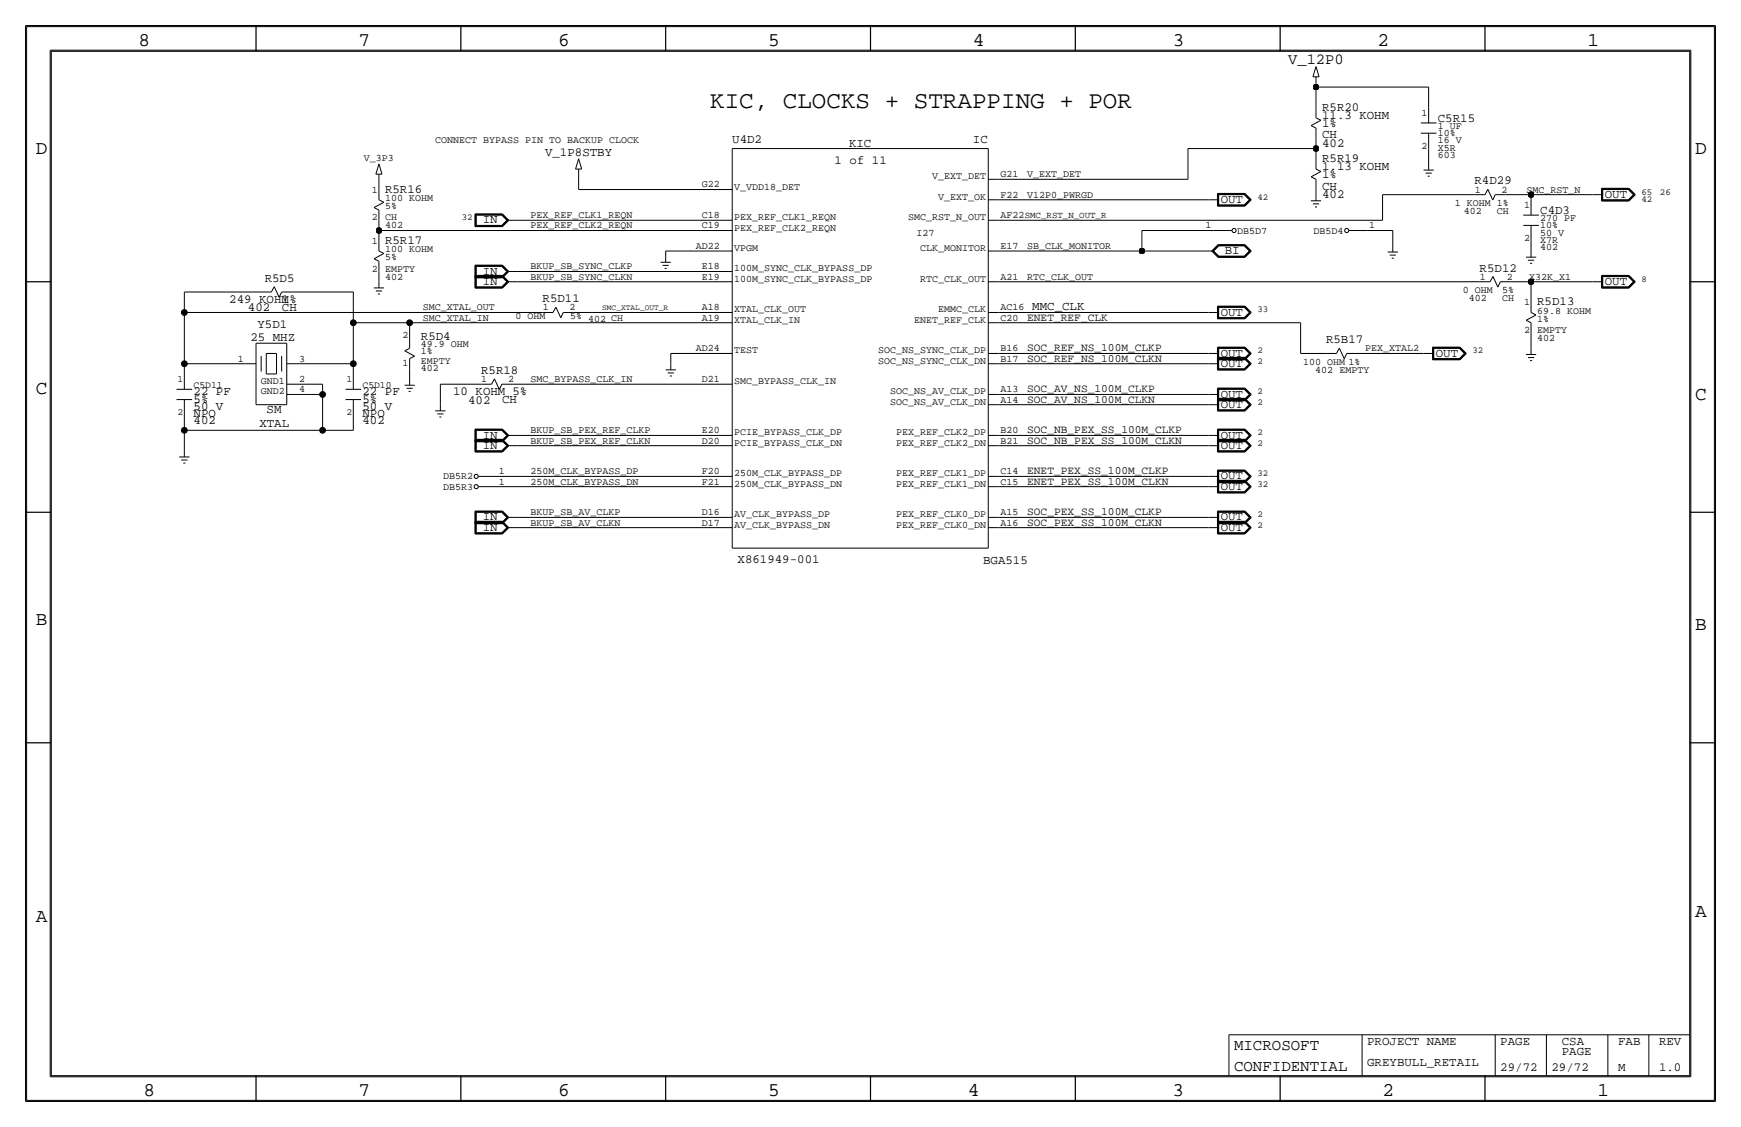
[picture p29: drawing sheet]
<svg xmlns="http://www.w3.org/2000/svg" width="432mm" height="279mm" viewBox="0 0 432 279" stroke-linecap="round" stroke-linejoin="round" font-family="sans-serif">
<defs><g id="words">
<text font-size="6" x="176.1" y="26.7">KIC, CLOCKS + STRAPPING + POR</text>
<g font-size="4.8">
<text x="34.3" y="11.4">8</text>
<text x="88.9" y="11.4">7</text>
<text x="138.5" y="11.4">6</text>
<text x="190.5" y="11.4">5</text>
<text x="241.3" y="11.4">4</text>
<text x="290.8" y="11.4">3</text>
<text x="341.6" y="11.4">2</text>
<text x="393.7" y="11.4">1</text>
<text x="8.9" y="38.1">D</text>
<text x="420.4" y="38.1">D</text>
<text x="8.9" y="97.8">C</text>
<text x="420.4" y="99.1">C</text>
<text x="8.9" y="154.9">B</text>
<text x="420.4" y="156.2">B</text>
<text x="420.4" y="227.3">A</text>
<text x="8.9" y="228.6">A</text>
<text x="35.6" y="271.8">8</text>
<text x="88.9" y="271.8">7</text>
<text x="138.4" y="271.8">6</text>
<text x="190.5" y="271.8">5</text>
<text x="240" y="271.8">4</text>
<text x="290.8" y="271.8">3</text>
<text x="342.9" y="271.8">2</text>
<text x="396.2" y="271.8">1</text>
</g>
<g font-size="3.9">
<text x="306.1" y="260.4">MICROSOFT</text>
<text x="306.1" y="265.4">CONFIDENTIAL</text>
</g>
<text font-size="3.8" x="319.5" y="15.8">V_12P0</text>
<g font-size="3.1">
<text x="327.9" y="29.5">11.3 KOHM</text>
<text x="327.9" y="27.4">R5R20</text>
<text x="181.6" y="35.4">U4D2</text>
<text x="241.3" y="35.6">IC</text>
<text x="327.9" y="34.3">CH</text>
<text x="327.9" y="31.5">1%</text>
<text x="356.6" y="30.2">C5R15</text>
<text x="135.2" y="38.7">V_1P8STBY</text>
<text x="207" y="40.6">1 of 11</text>
<text x="210.6" y="36.4">KIC</text>
<text x="327.9" y="36.3">402</text>
<text x="327.9" y="40.1">R5R19</text>
<text x="95.5" y="47.8">R5R16</text>
<text x="327.9" y="42.2">1.13 KOHM</text>
<text x="327.9" y="47">CH</text>
<text x="327.9" y="44.2">1%</text>
<text x="365.7" y="45.7">R4D29</text>
<text x="302.8" y="50.3">OUT</text>
<text x="327.9" y="49">402</text>
<text x="382" y="53.1">C4D3</text>
<text x="398" y="49">OUT</text>
<text x="119.7" y="55.4">IN</text>
<text x="95.5" y="60.5">R5R17</text>
<text x="303.8" y="63">BI</text>
<text x="65.6" y="69.8">R5D5</text>
<text x="119.7" y="70.6">IN</text>
<text x="119.7" y="68.1">IN</text>
<text x="367" y="67.3">R5D12</text>
<text x="398" y="70.6">OUT</text>
<text x="56.9" y="75.2">249 KOHM</text>
<text x="61.5" y="77.2">402</text>
<text x="69.9" y="75.2">1%</text>
<text x="69.9" y="77.1">CH</text>
<text x="134.6" y="74.9">R5D11</text>
<text x="256" y="77">MMC_CLK</text>
<text x="381.3" y="75.7">R5D13</text>
<text x="63.9" y="81.3">Y5D1</text>
<text x="302.8" y="78.2">OUT</text>
<text x="62.1" y="84.5">25 MHZ</text>
<text x="104.4" y="84.3">R5D4</text>
<text x="302.8" y="88.4">OUT</text>
<text x="328.9" y="85.1">R5B17</text>
<text x="356.1" y="88.4">OUT</text>
<text x="119.3" y="92.7">R5R18</text>
<text x="302.8" y="90.9">OUT</text>
<text x="48" y="101.6">50 V</text>
<text x="48" y="99.8">5%</text>
<text x="48" y="98">22 PF</text>
<text x="89.9" y="99.8">5%</text>
<text x="89.9" y="101.6">50 V</text>
<text x="89.9" y="98">22 PF</text>
<text x="112.4" y="98">10 KOHM 5%</text>
<text x="116.1" y="100.1">402</text>
<text x="124.5" y="100">CH</text>
<text x="302.8" y="101.1">OUT</text>
<text x="302.8" y="98.6">OUT</text>
<text x="48" y="105.2">402</text>
<text x="48" y="103.4">NPO</text>
<text x="64.3" y="105.9">XTAL</text>
<text x="66.1" y="102.5">SM</text>
<text x="89.9" y="103.4">NPO</text>
<text x="89.9" y="105.2">402</text>
<text x="119.7" y="111.3">IN</text>
<text x="119.7" y="108.7">IN</text>
<text x="302.8" y="111.3">OUT</text>
<text x="302.8" y="108.7">OUT</text>
<text x="302.8" y="118.9">OUT</text>
<text x="302.8" y="121.4">OUT</text>
<text x="119.7" y="129">IN</text>
<text x="119.7" y="131.6">IN</text>
<text x="302.8" y="129">OUT</text>
<text x="302.8" y="131.6">OUT</text>
<text x="182.9" y="139.6">X861949-001</text>
<text x="243.8" y="139.7">BGA515</text>
<text x="339.1" y="259.1">PROJECT NAME</text>
<text x="372.1" y="259.1">PAGE</text>
<text x="387.4" y="259.1">CSA</text>
<text x="387.4" y="261.6">PAGE</text>
<text x="401.3" y="259.1">FAB</text>
<text x="411.5" y="259.1">REV</text>
<text x="339.1" y="264.2">GREYBULL_RETAIL</text>
<text x="372.1" y="265.4">29/72</text>
<text x="384.8" y="265.4">29/72</text>
<text x="401.3" y="265.4">M</text>
<text x="411.5" y="265.4">1.0</text>
</g>
<g font-size="2.8">
<text x="254.8" y="79.5">ENET_REF_CLK</text>
<text x="254.8" y="87.1">SOC_REF_NS_100M_CLKP</text>
<text x="254.8" y="89.7">SOC_REF_NS_100M_CLKN</text>
<text x="254.8" y="97.3">SOC_AV_NS_100M_CLKP</text>
<text x="254.8" y="99.8">SOC_AV_NS_100M_CLKN</text>
<text x="254.8" y="107.4">SOC_NB_PEX_SS_100M_CLKP</text>
<text x="254.8" y="110">SOC_NB_PEX_SS_100M_CLKN</text>
<text x="254.8" y="117.6">ENET_PEX_SS_100M_CLKP</text>
<text x="254.8" y="120.1">ENET_PEX_SS_100M_CLKN</text>
<text x="254.8" y="127.8">SOC_PEX_SS_100M_CLKP</text>
<text x="254.8" y="130.3">SOC_PEX_SS_100M_CLKN</text>
</g>
<g font-size="2.5">
<text x="352.6" y="28.7">1</text>
<text x="107.9" y="35.6">CONNECT BYPASS PIN TO BACKUP CLOCK</text>
<text x="356.6" y="33.8">10%</text>
<text x="356.6" y="35.6">16 V</text>
<text x="356.6" y="32">1 UF</text>
<text x="90.3" y="40">V_3P3</text>
<text x="352.6" y="36.8">2</text>
<text x="356.6" y="39.1">603</text>
<text x="356.6" y="37.3">X5R</text>
<text x="92.2" y="47.8">1</text>
<text x="174.1" y="46.5">G22</text>
<text x="182.1" y="47">V_VDD18_DET</text>
<text x="231.2" y="44.4">V_EXT_DET</text>
<text x="248.2" y="43.9">G21</text>
<text x="254.8" y="43.9">V_EXT_DET</text>
<text x="365.8" y="47.7">1</text>
<text x="372.4" y="47.7">2</text>
<text x="378.6" y="47.8">SMC_RST_N</text>
<text x="95.5" y="51.8">5%</text>
<text x="95.5" y="49.8">100 KOHM</text>
<text x="232.7" y="49.5">V_EXT_OK</text>
<text x="248.2" y="49">F22</text>
<text x="254.8" y="49">V12P0_PWRGD</text>
<text x="360.8" y="51.1">1 KOHM 1%</text>
<text x="363" y="53.1">402</text>
<text x="371.3" y="53">CH</text>
<text x="378" y="51.6">1</text>
<text x="92.2" y="54.6">2</text>
<text x="95.5" y="56.6">402</text>
<text x="95.5" y="54.6">CH</text>
<text x="131.6" y="56.6">PEX_REF_CLK2_REQN</text>
<text x="131.6" y="54.1">PEX_REF_CLK1_REQN</text>
<text x="174.1" y="56.6">C19</text>
<text x="174.1" y="54.1">C18</text>
<text x="182.1" y="54.6">PEX_REF_CLK1_REQN</text>
<text x="182.1" y="57.1">PEX_REF_CLK2_REQN</text>
<text x="225.2" y="54.6">SMC_RST_N_OUT</text>
<text x="227.3" y="58.4">I27</text>
<text x="248.2" y="54.1">AF22SMC_RST_N_OUT_R</text>
<text x="299" y="56.6">1</text>
<text x="306.8" y="57.9">DB5D7</text>
<text x="325.8" y="57.9">DB5D4</text>
<text x="339.6" y="56.6">1</text>
<text x="378" y="59.7">2</text>
<text x="382" y="56.6">10%</text>
<text x="382" y="58.4">50 V</text>
<text x="382" y="54.9">270 PF</text>
<text x="92.2" y="60.5">1</text>
<text x="95.5" y="64.5">5%</text>
<text x="95.5" y="62.5">100 KOHM</text>
<text x="172.6" y="61.7">AD22</text>
<text x="182.1" y="62.2">VPGM</text>
<text x="228.2" y="62.2">CLK_MONITOR</text>
<text x="248.2" y="61.7">E17</text>
<text x="254.8" y="61.7">SB_CLK_MONITOR</text>
<text x="382" y="62">402</text>
<text x="382" y="60.2">X7R</text>
<text x="92.2" y="67.3">2</text>
<text x="95.5" y="69.3">402</text>
<text x="95.5" y="67.3">EMPTY</text>
<text x="131.6" y="69.3">BKUP_SB_SYNC_CLKN</text>
<text x="131.6" y="66.8">BKUP_SB_SYNC_CLKP</text>
<text x="174.1" y="66.8">E18</text>
<text x="174.1" y="69.3">E19</text>
<text x="182.1" y="69.8">100M_SYNC_CLK_BYPASS_DP</text>
<text x="182.1" y="67.3">100M_SYNC_CLK_BYPASS_DP</text>
<text x="228.2" y="69.8">RTC_CLK_OUT</text>
<text x="248.2" y="69.3">A21</text>
<text x="254.8" y="69.3">RTC_CLK_OUT</text>
<text x="367" y="69.3">1</text>
<text x="373.7" y="69.3">2</text>
<text x="379.2" y="69.3">X32K_X1</text>
<text x="104.9" y="77">SMC_XTAL_OUT</text>
<text x="134.6" y="77">1</text>
<text x="141.3" y="77">2</text>
<text x="174.1" y="77">A18</text>
<text x="182.1" y="77.5">XTAL_CLK_OUT</text>
<text x="232.7" y="77.5">EMMC_CLK</text>
<text x="248.2" y="77">AC16</text>
<text x="362.8" y="72.6">0 OHM</text>
<text x="364.3" y="74.7">402</text>
<text x="372.6" y="74.6">CH</text>
<text x="372.6" y="72.6">5%</text>
<text x="378" y="75.7">1</text>
<text x="381.3" y="77.7">69.8 KOHM</text>
<text x="99.9" y="83.8">2</text>
<text x="104.9" y="79.5">SMC_XTAL_IN</text>
<text x="127.9" y="79">0 OHM</text>
<text x="141.4" y="79">5%</text>
<text x="145.8" y="79.8">402 CH</text>
<text x="174.1" y="79.5">A19</text>
<text x="182.1" y="80">XTAL_CLK_IN</text>
<text x="226.7" y="80">ENET_REF_CLK</text>
<text x="248.2" y="79.5">C20</text>
<text x="378" y="82.5">2</text>
<text x="381.3" y="79.8">1%</text>
<text x="381.3" y="82.5">EMPTY</text>
<text x="59" y="89.7">1</text>
<text x="74.2" y="89.7">3</text>
<text x="104.4" y="86.1">49.9 OHM</text>
<text x="104.4" y="87.9">1%</text>
<text x="172.6" y="87.1">AD24</text>
<text x="182.1" y="87.6">TEST</text>
<text x="217.8" y="87.6">SOC_NS_SYNC_CLK_DP</text>
<text x="248.2" y="87.1">B16</text>
<text x="248.2" y="89.7">B17</text>
<text x="338.6" y="87.1">PEX_XTAL2</text>
<text x="381.3" y="84.6">402</text>
<text x="64.7" y="95.2">GND1</text>
<text x="74.2" y="94.7">2</text>
<text x="99.9" y="90.7">1</text>
<text x="104.4" y="90.2">EMPTY</text>
<text x="104.4" y="91.9">402</text>
<text x="119.4" y="94.7">1</text>
<text x="126" y="94.7">2</text>
<text x="131.6" y="94.7">SMC_BYPASS_CLK_IN</text>
<text x="174.1" y="94.7">D21</text>
<text x="182.1" y="95.2">SMC_BYPASS_CLK_IN</text>
<text x="217.8" y="90.2">SOC_NS_SYNC_CLK_DN</text>
<text x="323.2" y="90.4">100 OHM 1%</text>
<text x="326.2" y="92.5">402 EMPTY</text>
<text x="64.7" y="97.8">GND2</text>
<text x="74.2" y="97.3">4</text>
<text x="220.8" y="97.8">SOC_NS_AV_CLK_DP</text>
<text x="220.8" y="100.3">SOC_NS_AV_CLK_DN</text>
<text x="248.2" y="97.3">A13</text>
<text x="248.2" y="99.8">A14</text>
<text x="131.6" y="107.4">BKUP_SB_PEX_REF_CLKP</text>
<text x="174.1" y="107.4">E20</text>
<text x="182.1" y="107.9">PCIE_BYPASS_CLK_DP</text>
<text x="222.3" y="107.9">PEX_REF_CLK2_DP</text>
<text x="248.2" y="107.4">B20</text>
<text x="131.6" y="110">BKUP_SB_PEX_REF_CLKN</text>
<text x="174.1" y="110">D20</text>
<text x="182.1" y="110.5">PCIE_BYPASS_CLK_DN</text>
<text x="222.3" y="110.5">PEX_REF_CLK2_DN</text>
<text x="248.2" y="110">B21</text>
<text x="109.9" y="118.9">DB5R2</text>
<text x="123.7" y="117.6">1</text>
<text x="131.6" y="117.6">250M_CLK_BYPASS_DP</text>
<text x="174.1" y="117.6">F20</text>
<text x="182.1" y="118.1">250M_CLK_BYPASS_DP</text>
<text x="222.3" y="118.1">PEX_REF_CLK1_DP</text>
<text x="248.2" y="117.6">C14</text>
<text x="109.9" y="121.4">DB5R3</text>
<text x="123.7" y="120.1">1</text>
<text x="131.6" y="120.1">250M_CLK_BYPASS_DN</text>
<text x="174.1" y="120.1">F21</text>
<text x="182.1" y="120.6">250M_CLK_BYPASS_DN</text>
<text x="222.3" y="120.6">PEX_REF_CLK1_DN</text>
<text x="248.2" y="120.1">C15</text>
<text x="131.6" y="130.3">BKUP_SB_AV_CLKN</text>
<text x="131.6" y="127.8">BKUP_SB_AV_CLKP</text>
<text x="174.1" y="127.8">D16</text>
<text x="174.1" y="130.3">D17</text>
<text x="182.1" y="130.8">AV_CLK_BYPASS_DN</text>
<text x="182.1" y="128.3">AV_CLK_BYPASS_DP</text>
<text x="222.3" y="130.8">PEX_REF_CLK0_DN</text>
<text x="222.3" y="128.3">PEX_REF_CLK0_DP</text>
<text x="248.2" y="127.8">A15</text>
<text x="248.2" y="130.3">A16</text>
</g>
<g font-size="2.4">
<text x="44" y="94.7">1</text>
<text x="85.9" y="94.7">1</text>
<text x="48" y="96.3">C5D11</text>
<text x="89.9" y="96.3">C5D10</text>
<text x="44" y="102.9">2</text>
<text x="85.9" y="102.9">2</text>
</g>
<g font-size="2.3">
<text x="311.9" y="49.5">42</text>
<text x="407.1" y="48.3">65</text>
<text x="407.1" y="50.1">42</text>
<text x="411.7" y="48.3">26</text>
<text x="114.5" y="54.6">32</text>
<text x="407.1" y="69.8">8</text>
<text x="311.9" y="77.5">33</text>
<text x="311.9" y="87.6">2</text>
<text x="365.2" y="87.6">32</text>
<text x="311.9" y="90.2">2</text>
<text x="311.9" y="97.8">2</text>
<text x="311.9" y="100.3">2</text>
<text x="311.9" y="107.9">2</text>
<text x="311.9" y="110.5">2</text>
<text x="311.9" y="118.1">32</text>
<text x="311.9" y="120.6">32</text>
<text x="311.9" y="128.3">2</text>
<text x="311.9" y="130.8">2</text>
</g>
<text font-size="2" x="149.4" y="77">SMC_XTAL_OUT_R</text>
</g></defs>
<!-- layer: Nets -->
<g fill="none" stroke="#000" stroke-width=".25">
<path d="M294.6 36.8h31.8zM294.6 36.8v7.6zM326.4 20.3v1.3zM326.4 21.6v5.1zM326.4 34.3v2.5zM326.4 36.8v2.6zM326.4 21.6h27.9zM354.3 36.8v3.8zM354.3 21.6v5.1zM94 44.5v2.5zM94 54.6v2.6zM94 57.2v2.5z"/>
<path d="M94 57.2h85.1zM128.3 54.6h50.8zM143.5 43.2v3.8zM143.5 47h35.6zM247.6 49.5h52.1zM247.6 54.6h95.3zM247.7 44.4h46.9zM283.2 57.2v5zM283.2 57.2h17.8zM326.4 47v1.3zM339.1 57.2h6.3zM342.9 48.3v6.3z"/>
<path d="M342.9 48.3h22.9zM345.4 57.1v3.9zM373.4 48.3h6.3zM379.7 59.7v2.5zM379.7 48.3v1.2zM379.7 48.3h15.3zM45.7 77.5h88.9zM45.7 72.4h19.1zM45.7 72.4v5.1zM45.7 77.5v12.7zM72.4 72.4h15.2zM87.6 72.4v7.6z"/>
<path d="M94 67.3v2.5zM128.3 67.3h50.8zM128.3 69.8h50.8zM142.2 77.5h36.9zM165.1 62.2v1.3zM165.1 62.2h14zM247.6 77.5h52.1zM247.6 69.8h119.4zM247.6 62.2h35.6zM283.2 62.2h15.2zM374.6 69.8h5.1zM379.7 69.9v5z"/>
<path d="M379.7 69.8h15.3zM45.7 90.2h15.3zM45.7 90.2v2.5zM73.7 97.8h6.3zM73.7 95.2h6.3zM73.7 90.2h13.9zM80 97.8v8.9zM80 95.3v2.5zM87.6 80v10.2zM87.6 90.2v2.5zM87.6 80h14zM101.6 91.4v2.6z"/>
<path d="M101.6 80v3.8zM101.6 80h77.5zM109.2 95.2v5.1zM109.2 95.2h10.2zM127 95.2h52.1zM166.4 87.6v2.6zM166.4 87.6h12.7zM247.6 80h75zM247.6 90.2h52.1zM247.6 97.8h52.1zM247.6 87.6h52.1zM322.6 80v7.6z"/>
<path d="M322.6 87.6h6.3zM336.5 87.6h16.6zM379.7 82.5v3.9zM45.7 106.7v5.1zM45.7 106.7h34.3zM45.7 102.9v3.8zM80 106.7h7.6zM87.6 102.9v3.8zM123.2 118.1h55.9zM128.3 107.9h50.8zM128.3 110.5h50.8zM247.6 110.5h52.1z"/>
<path d="M247.6 118.1h52.1zM247.6 100.3h52.1zM247.6 107.9h52.1zM123.2 120.7h55.9zM128.3 130.8h50.8zM128.3 128.3h50.8zM247.6 120.7h52.1zM247.6 128.3h52.1zM247.6 130.8h52.1z"/>
</g>
<g fill="#000" stroke="#000" stroke-width=".25">
<circle cx="326.4" cy="21.6" r=".72"/>
<circle cx="326.4" cy="36.8" r=".72"/>
<circle cx="94" cy="57.2" r=".72"/>
<circle cx="379.7" cy="48.3" r=".72"/>
<circle cx="45.7" cy="77.5" r=".72"/>
<circle cx="283.2" cy="62.2" r=".72"/>
<circle cx="379.7" cy="69.9" r=".72"/>
<circle cx="45.7" cy="90.2" r=".72"/>
<circle cx="80" cy="97.8" r=".72"/>
<circle cx="87.6" cy="90.2" r=".72"/>
<circle cx="87.6" cy="80" r=".72"/>
<circle cx="101.6" cy="80" r=".72"/>
<circle cx="45.7" cy="106.7" r=".72"/>
<circle cx="80" cy="106.7" r=".72"/>
</g>
<!-- layer: Components -->
<g fill="none" stroke="#000" stroke-width=".25">
<path d="M325.6 19.1h1.6zM326.4 16.5l-.8 2.6zM326.4 19.1v1.2zM326.4 16.5l.8 2.5zM143.5 39.4l-.8 2.5zM143.5 39.4l.8 2.5zM181.6 36.8h63.5zM181.6 36.8v99.1zM245.1 36.8v99.1zM325.2 31.1l2.4-1.3zM325.2 31.1l1.2 .7zM326.4 26.7v2.5z"/>
<path d="M326.4 31.8v2.5zM326.4 29.2l1.2 .6zM326.4 39.4v2.5zM352.4 30.5h3.9zM352.4 33h3.9zM354.3 26.7v3.8zM354.3 33v3.8zM92.8 51.5l2.4-1.4zM92.8 51.5l1.2 .6zM93.2 43.2h1.5zM94 59.7v2.5zM94 47v2.5z"/>
<path d="M94 52.1v2.5zM94 49.5l1.2 .6zM94 43.2v1.3zM94 40.6l.7 2.6zM94 40.6l-.8 2.6zM117.8 53h6.8zM117.8 53v3.2zM117.8 56.2h6.8zM117.9 53.1h6.7zM117.9 53.1v3zM117.9 56.1h6.7zM118 53.2v2.8z"/>
<path d="M118 56h6.5zM118 53.2h6.5zM118.1 53.3h6.4zM118.1 53.3v2.6zM118.1 55.9h6.4zM124.5 53.3l1.2 1.3zM124.5 55.9l1.2-1.3zM124.5 56l1.4-1.4zM124.5 53.2l1.4 1.4zM124.6 56.1l1.4-1.5zM124.6 53.1l1.4 1.5zM124.6 53l1.6 1.6z"/>
<path d="M124.6 56.2l1.6-1.6zM125.7 54.6h2.6zM142.7 41.9h1.6zM143.5 41.9v1.3zM179.1 47h2.5zM179.1 54.6h2.5zM179.1 57.2h2.5zM245.1 54.6h2.5zM245.1 49.5h2.5zM245.1 44.4h2.5zM299.7 49.5h2.6zM300.9 57.2h4.6z"/>
<path d="M302 51.1h6.8zM302 48v3.1zM302 48h6.8zM302.1 48.1v2.9zM302.1 51h6.6zM302.1 48.1h6.6zM302.2 48.2v2.7zM302.2 50.9h6.5zM302.2 48.2h6.5zM302.3 48.3h6.3zM302.3 48.3v2.5zM302.3 50.8h6.3z"/>
<path d="M308.6 50.8l1.3-1.3zM308.6 48.3l1.3 1.2zM308.7 50.9l1.3-1.4zM308.7 48.2l1.3 1.3zM308.7 51l1.5-1.5zM308.7 48.1l1.5 1.4zM308.8 48l1.5 1.5zM308.8 51.1l1.5-1.6zM325.1 49.8h2.6zM325.2 43.8l2.4-1.3zM325.2 43.8l1.2 .7zM325.6 50.5h1.6z"/>
<path d="M326.1 51.3h.5zM326.4 48.3v1.5zM326.4 44.5v2.5zM326.4 41.9l1.2 .6zM334.6 57.2h4.5zM353.1 42.2h2.5zM353.6 42.9h1.5zM354.1 43.7h.5zM354.3 40.6v1.6zM365.8 48.3h2.5zM369 46.9l1.2 2.7zM369 46.9l-.7 1.4z"/>
<path d="M370.8 48.3h2.6zM370.8 48.3l-.6 1.3zM377.8 53.3h3.9zM377.8 55.9h3.9zM379.7 49.5v3.8zM379.7 55.9v3.8zM395 48.3h2.5zM397.2 46.7h6.8zM397.2 49.8h6.8zM397.2 46.7v3.1zM397.3 46.8v2.9zM397.3 49.7h6.7z"/>
<path d="M397.3 46.8h6.7zM397.4 46.9v2.7zM397.4 49.6h6.5zM397.4 46.9h6.5zM397.5 47h6.4zM397.5 47v2.5zM397.5 49.5h6.4zM403.9 47l1.2 1.3zM403.9 49.6l1.4-1.3zM403.9 46.9l1.4 1.4zM404 49.7l1.4-1.4zM404 46.8l1.4 1.5z"/>
<path d="M404 49.8l1.6-1.5zM404 46.7l1.6 1.6zM405.1 48.3l-1.2 1.2zM64.8 72.4h2.5zM68 71.1l1.2 2.6zM68 71.1l-.7 1.3zM69.8 72.4h2.6zM69.9 72.4l-.7 1.3zM92.7 71.4h2.6zM92.8 64.2l2.4-1.4zM92.8 64.2l1.2 .6zM93.2 72.1h1.5z"/>
<path d="M93.7 72.9h.5zM94 69.8v1.6zM94 64.8v2.5zM94 62.2l1.2 .6zM117.8 68.3h6.8zM117.8 65.7h6.8zM117.8 68.3v3.1zM117.8 71.4h6.8zM117.8 65.7v3.2zM117.8 68.9h6.8zM117.9 68.4h6.7zM117.9 65.8h6.7z"/>
<path d="M117.9 68.4v2.9zM117.9 71.3h6.7zM117.9 65.8v3zM117.9 68.8h6.7zM118 68.5v2.7zM118 71.2h6.5zM118 65.9v2.8zM118 68.7h6.5zM118 68.5h6.5zM118 65.9h6.5zM118.1 68.6h6.4zM118.1 68.6v2.5z"/>
<path d="M118.1 71.1h6.4zM118.1 66h6.4zM118.1 66v2.6zM124.5 68.6l1.2 1.2zM124.5 66l1.2 1.3zM124.5 71.1l1.2-1.3zM124.5 68.6l1.2-1.3zM124.5 71.2l1.4-1.3zM124.5 68.7l1.4-1.4zM124.5 68.5l1.4 1.3zM124.5 65.9l1.4 1.4zM124.6 71.3l1.4-1.4z"/>
<path d="M124.6 68.8l1.4-1.5zM124.6 68.4l1.4 1.4zM124.6 65.8l1.4 1.5zM124.6 68.3l1.6 1.5zM124.6 65.7l1.6 1.6zM124.6 71.4l1.6-1.6zM124.6 68.9l1.6-1.6zM125.7 69.8h2.6zM125.7 67.3h2.6zM134.6 77.5h2.6zM137.9 76.1l1.2 2.7zM137.9 76.1l-.7 1.4z"/>
<path d="M139.7 77.5h2.5zM139.7 77.5l-.6 1.3zM163.8 65h2.6zM164.3 65.8h1.6zM164.8 66.5h.6zM165.1 63.5v1.5zM179.1 62.2h2.5zM179.1 77.5h2.5zM179.1 69.8h2.5zM179.1 67.3h2.5zM245.1 69.8h2.5zM245.1 62.2h2.5z"/>
<path d="M245.1 77.5h2.5zM298.4 62.2h2.6zM299.7 77.5h2.6zM300.5 62.2l1.6 1.6zM300.5 62.2l1.6-1.5zM300.7 62.2l1.5 1.5zM300.7 62.2l1.5-1.4zM300.8 62.2l1.4-1.3zM300.8 62.2l1.4 1.4zM301 62.2l1.3 1.3zM302 79h6.8zM302 75.9v3.1z"/>
<path d="M302 75.9h6.8zM302.1 76v2.9zM302.1 78.9h6.6zM302.1 76h6.6zM302.1 63.8h6.7zM302.1 60.7h6.7zM302.2 76.1v2.7zM302.2 78.8h6.5zM302.2 63.7h6.5zM302.2 76.1h6.5zM302.2 60.8h6.5zM302.2 60.9h6.5z"/>
<path d="M302.2 63.6h6.5zM302.3 76.2h6.3zM302.3 61h6.3zM302.3 76.2v2.5zM302.3 78.7h6.3zM302.3 63.5h6.3zM302.3 61l-1.3 1.2zM308.6 78.7l1.3-1.2zM308.6 63.5l1.3-1.3zM308.6 76.2l1.3 1.3zM308.6 61l1.3 1.2zM308.7 78.8l1.3-1.3z"/>
<path d="M308.7 63.6l1.3-1.4zM308.7 76.1l1.3 1.4zM308.7 60.9l1.3 1.3zM308.7 78.9l1.5-1.4zM308.7 63.7l1.5-1.5zM308.7 76l1.5 1.5zM308.7 60.8l1.5 1.4zM308.8 75.9l1.5 1.6zM308.8 60.7l1.5 1.5zM308.8 79l1.5-1.5zM308.8 63.8l1.5-1.6zM344.2 62.5h2.5z"/>
<path d="M344.7 63.2h1.5zM345.2 64h.5zM345.4 61v1.5zM367 69.8h2.6zM370.3 68.5l1.2 2.7zM370.3 68.5l-.7 1.3zM372.1 69.8h2.5zM372.1 69.9l-.6 1.3zM378.5 63.8h2.5zM378.5 79.4l2.4-1.3zM378.5 79.4l1.2 .6zM379 64.5h1.5z"/>
<path d="M379.5 65.3h.5zM379.7 62.2v1.6zM379.7 74.9v2.6zM379.7 77.5l1.2 .6zM395 69.8h2.5zM397.2 68.3h6.8zM397.2 71.4h6.8zM397.2 68.3v3.1zM397.3 68.4v2.9zM397.3 71.3h6.7zM397.3 68.4h6.7zM397.4 68.5v2.7z"/>
<path d="M397.4 71.2h6.5zM397.4 68.5h6.5zM397.5 68.6h6.4zM397.5 68.6v2.5zM397.5 71.1h6.4zM403.9 68.6l1.2 1.2zM403.9 71.2l1.4-1.3zM403.9 68.5l1.4 1.3zM404 71.3l1.4-1.4zM404 68.4l1.4 1.4zM404 71.4l1.6-1.6zM404 68.3l1.6 1.5z"/>
<path d="M405.1 69.8l-1.2 1.3zM43.8 96.5h3.9zM43.8 99.1h3.9zM45.7 92.7v3.8zM45.7 99.1v3.8zM61 90.2h2.5zM63.5 85.1v15.2zM63.5 85.1h7.6zM64.8 88.2v3.9zM66 87.6h2.6zM66 92.7h2.6zM66 87.6v5.1z"/>
<path d="M68.6 87.6v5.1zM69.8 88.2v3.9zM71.1 90.2h2.6zM71.1 97.8h2.6zM71.1 95.2h2.6zM71.1 85.1v15.2zM85.7 96.5h3.9zM85.7 99.1h3.9zM87.6 92.7v3.8zM87.6 99.1v3.8zM100.3 95.5h2.6zM100.4 87l2.4 1.3z"/>
<path d="M100.4 87l1.2-.6zM100.8 96.3h1.6zM101.3 97h.6zM101.6 94v1.5zM101.6 88.9v2.5zM101.6 83.8v2.6zM101.6 88.9l1.2-.6zM119.4 95.2h2.5zM122.6 93.9l1.3 2.7zM122.6 93.9l-.7 1.3zM124.5 95.3l-.6 1.3zM124.5 95.2h2.5z"/>
<path d="M165.1 91.7h2.5zM165.6 92.5h1.5zM166.1 93.2h.5zM166.4 90.2v1.5zM179.1 87.6h2.5zM179.1 80h2.5zM179.1 95.2h2.5zM245.1 80h2.5zM245.1 87.6h2.5zM245.1 90.2h2.5zM245.1 97.8h2.5zM299.7 90.2h2.6z"/>
<path d="M299.7 87.6h2.6zM299.7 97.8h2.6zM302 91.7h6.8zM302 88.6v3.1zM302 89.2h6.8zM302 86.1v3.1zM302 98.8v3.1zM302 99.4h6.8zM302 96.2v3.2zM302 88.6h6.8zM302 86.1h6.8zM302 98.8h6.8z"/>
<path d="M302 96.2h6.8zM302.1 88.7v2.9zM302.1 91.6h6.6zM302.1 86.2v2.9zM302.1 89.1h6.6zM302.1 98.9v2.9zM302.1 96.3v3zM302.1 99.3h6.6zM302.1 88.7h6.6zM302.1 86.2h6.6zM302.1 98.9h6.6zM302.1 96.3h6.6z"/>
<path d="M302.2 88.8v2.7zM302.2 91.5h6.5zM302.2 86.3v2.7zM302.2 89h6.5zM302.2 99v2.7zM302.2 96.4v2.8zM302.2 99.2h6.5zM302.2 88.8h6.5zM302.2 86.3h6.5zM302.2 99h6.5zM302.2 96.4h6.5zM302.3 88.9h6.3z"/>
<path d="M302.3 86.4h6.3zM302.3 99.1h6.3zM302.3 96.5h6.3zM302.3 88.9v2.5zM302.3 91.4h6.3zM302.3 86.4v2.5zM302.3 99.1v2.5zM302.3 96.5v2.6zM308.6 91.4l1.3-1.2zM308.6 88.9l1.3-1.3zM308.6 88.9l1.3 1.3zM308.6 86.4l1.3 1.2z"/>
<path d="M308.6 99.1l1.3 1.2zM308.6 96.5l1.3 1.3zM308.7 91.5l1.3-1.3zM308.7 89l1.3-1.4zM308.7 99.2l1.3-1.4zM308.7 88.8l1.3 1.4zM308.7 86.3l1.3 1.3zM308.7 99l1.3 1.3zM308.7 96.4l1.3 1.4zM308.7 91.6l1.5-1.4zM308.7 89.1l1.5-1.5zM308.7 99.3l1.5-1.5z"/>
<path d="M308.7 88.7l1.5 1.5zM308.7 86.2l1.5 1.4zM308.7 98.9l1.5 1.4zM308.7 96.3l1.5 1.5zM308.8 88.6l1.5 1.6zM308.8 86.1l1.5 1.5zM308.8 98.8l1.5 1.5zM308.8 96.2l1.5 1.6zM308.8 91.7l1.5-1.5zM308.8 89.2l1.5-1.6zM308.8 99.4l1.5-1.6zM309.9 97.8l-1.3 1.3z"/>
<path d="M328.9 87.6h2.6zM332.2 86.3l1.2 2.7zM332.2 86.3l-.7 1.3zM334 87.6h2.5zM334 87.6l-.6 1.4zM353.1 87.6h2.5zM355.3 89.2h6.8zM355.3 86.1v3.1zM355.3 86.1h6.8zM355.4 86.2h6.7zM355.4 86.2v2.9zM355.4 89.1h6.7z"/>
<path d="M355.5 86.3v2.7zM355.5 89h6.5zM355.5 86.3h6.5zM355.6 86.4h6.3zM355.6 86.4v2.5zM355.6 88.9h6.3zM361.9 86.4l1.3 1.2zM362 86.3l1.4 1.3zM362 89l1.4-1.4zM362.1 89.1l1.4-1.5zM362.1 86.2l1.4 1.4zM362.1 86.1l1.6 1.5z"/>
<path d="M362.1 89.2l1.6-1.6zM363.2 87.6l-1.3 1.3zM378.5 87.9h2.5zM379 88.6h1.5zM379.5 89.4h.5zM379.7 86.4v1.5zM379.7 80v2.5zM44.4 113.3h2.6zM45 114h1.5zM45.5 114.8h.5zM45.7 111.8v1.5zM63.5 100.3h7.6z"/>
<path d="M107.9 101.9h2.6zM108.5 102.6h1.5zM109 103.4h.5zM109.2 100.3v1.6zM117.8 108.9h6.8zM117.8 106.4h6.8zM117.8 108.9v3.2zM117.8 112.1h6.8zM117.8 106.4v3.1zM117.8 109.5h6.8zM117.9 109h6.7zM117.9 106.5h6.7z"/>
<path d="M117.9 109v3zM117.9 112h6.7zM117.9 106.5v2.9zM117.9 109.4h6.7zM118 109.1v2.8zM118 111.9h6.5zM118 106.6v2.7zM118 109.3h6.5zM118 109.1h6.5zM118 106.6h6.5zM118.1 109.2h6.4zM118.1 109.2v2.6z"/>
<path d="M118.1 111.8h6.4zM118.1 106.7h6.4zM118.1 106.7v2.5zM118.7 118.1h4.5zM124.5 109.2l1.2 1.3zM124.5 106.7l1.2 1.2zM124.5 111.8l1.2-1.3zM124.5 109.2l1.2-1.2zM124.5 111.9l1.4-1.4zM124.5 109.3l1.4-1.3zM124.5 109.1l1.4 1.4zM124.5 106.6l1.4 1.3z"/>
<path d="M124.6 112l1.4-1.5zM124.6 109.4l1.4-1.5zM124.6 109l1.4 1.5zM124.6 106.5l1.4 1.4zM124.6 108.9l1.6 1.6zM124.6 106.4l1.6 1.5zM124.6 112.1l1.6-1.6zM124.6 109.5l1.6-1.6zM125.7 110.5h2.6zM125.7 107.9h2.6zM179.1 118.1h2.5zM179.1 110.5h2.5z"/>
<path d="M179.1 107.9h2.5zM245.1 107.9h2.5zM245.1 110.5h2.5zM245.1 118.1h2.5zM245.1 100.3h2.5zM299.7 118.1h2.6zM299.7 100.3h2.6zM299.7 110.5h2.6zM299.7 107.9h2.6zM302 119.1v3.1zM302 119.7h6.8zM302 116.5v3.2z"/>
<path d="M302 101.9h6.8zM302 112.1h6.8zM302 108.9v3.2zM302 109.5h6.8zM302 106.4v3.1zM302 119.1h6.8zM302 116.5h6.8zM302 108.9h6.8zM302 106.4h6.8zM302.1 119.2v2.9zM302.1 116.6v3zM302.1 119.6h6.6z"/>
<path d="M302.1 101.8h6.6zM302.1 109v3zM302.1 112h6.6zM302.1 106.5v2.9zM302.1 109.4h6.6zM302.1 119.2h6.6zM302.1 116.6h6.6zM302.1 109h6.6zM302.1 106.5h6.6zM302.2 119.3v2.7zM302.2 116.7v2.8zM302.2 119.5h6.5z"/>
<path d="M302.2 101.7h6.5zM302.2 109.1v2.8zM302.2 111.9h6.5zM302.2 106.6v2.7zM302.2 109.3h6.5zM302.2 119.3h6.5zM302.2 116.7h6.5zM302.2 109.1h6.5zM302.2 106.6h6.5zM302.3 119.4h6.3zM302.3 116.8h6.3zM302.3 109.2h6.3z"/>
<path d="M302.3 106.7h6.3zM302.3 119.4v2.5zM302.3 116.8v2.6zM302.3 101.6h6.3zM302.3 109.2v2.6zM302.3 111.8h6.3zM302.3 106.7v2.5zM308.6 119.4l1.3-1.3zM308.6 111.8l1.3-1.3zM308.6 119.4l1.3 1.3zM308.6 116.8l1.3 1.3zM308.6 109.2l1.3 1.3z"/>
<path d="M308.6 106.7l1.3 1.2zM308.7 119.5l1.3-1.4zM308.7 101.7l1.3-1.4zM308.7 111.9l1.3-1.4zM308.7 109.3l1.3-1.3zM308.7 119.3l1.3 1.4zM308.7 116.7l1.3 1.4zM308.7 109.1l1.3 1.4zM308.7 106.6l1.3 1.3zM308.7 119.6l1.5-1.5zM308.7 101.8l1.5-1.5zM308.7 112l1.5-1.5z"/>
<path d="M308.7 109.4l1.5-1.5zM308.7 119.2l1.5 1.5zM308.7 116.6l1.5 1.5zM308.7 109l1.5 1.5zM308.7 106.5l1.5 1.4zM308.8 119.1l1.5 1.6zM308.8 116.5l1.5 1.6zM308.8 108.9l1.5 1.6zM308.8 106.4l1.5 1.5zM308.8 119.7l1.5-1.6zM308.8 101.9l1.5-1.6zM308.8 112.1l1.5-1.6z"/>
<path d="M308.8 109.5l1.5-1.6zM309.9 100.3l-1.3 1.3zM309.9 108l-1.3 1.2zM117.8 126.7h6.8zM117.8 129.2h6.8zM117.8 126.7v3.1zM117.8 129.8h6.8zM117.8 129.2v3.2zM117.8 132.4h6.8zM117.9 126.8h6.7zM117.9 129.3h6.7zM117.9 126.8v2.9z"/>
<path d="M117.9 129.7h6.7zM117.9 129.3v3zM117.9 132.3h6.7zM118 126.9v2.7zM118 129.6h6.5zM118 129.4v2.8zM118 132.2h6.5zM118 126.9h6.5zM118 129.4h6.5zM118.1 127h6.4zM118.1 127v2.5zM118.1 129.5h6.4z"/>
<path d="M118.1 129.5v2.6zM118.1 132.1h6.4zM118.7 120.7h4.5zM124.5 127l1.2 1.3zM124.5 129.5l1.2 1.3zM124.5 129.5l1.2-1.2zM124.5 132.1l1.2-1.3zM124.5 129.6l1.4-1.3zM124.5 132.2l1.4-1.4zM124.5 126.9l1.4 1.4zM124.5 129.4l1.4 1.4zM124.6 129.7l1.4-1.4z"/>
<path d="M124.6 132.3l1.4-1.5zM124.6 126.8l1.4 1.5zM124.6 129.3l1.4 1.5zM124.6 126.7l1.6 1.6zM124.6 129.2l1.6 1.6zM124.6 132.4l1.6-1.6zM125.7 128.3h2.6zM125.7 130.8h2.6zM126.2 128.3l-1.6 1.5zM179.1 130.8h2.5zM179.1 128.3h2.5zM179.1 120.7h2.5z"/>
<path d="M181.6 135.9h63.5zM245.1 120.7h2.5zM245.1 130.8h2.5zM245.1 128.3h2.5zM299.7 120.7h2.6zM299.7 128.3h2.6zM299.7 130.8h2.6zM302 122.2h6.8zM302 129.8h6.8zM302 126.7v3.1zM302 132.4h6.8zM302 129.2v3.2z"/>
<path d="M302 126.7h6.8zM302 129.2h6.8zM302.1 122.1h6.6zM302.1 126.8v2.9zM302.1 129.7h6.6zM302.1 129.3v3zM302.1 132.3h6.6zM302.1 126.8h6.6zM302.1 129.3h6.6zM302.2 122h6.5zM302.2 126.9v2.7zM302.2 129.6h6.5z"/>
<path d="M302.2 129.4v2.8zM302.2 132.2h6.5zM302.2 126.9h6.5zM302.2 129.4h6.5zM302.3 127h6.3zM302.3 129.5h6.3zM302.3 121.9h6.3zM302.3 127v2.5zM302.3 129.5v2.6zM302.3 132.1h6.3zM308.6 121.9l1.3-1.2zM308.6 129.5l1.3-1.2z"/>
<path d="M308.6 127l1.3 1.3zM308.6 129.5l1.3 1.3zM308.7 122l1.3-1.3zM308.7 129.6l1.3-1.3zM308.7 132.2l1.3-1.4zM308.7 126.9l1.3 1.4zM308.7 129.4l1.3 1.4zM308.7 122.1l1.5-1.5zM308.7 129.7l1.5-1.4zM308.7 132.3l1.5-1.5zM308.7 126.8l1.5 1.5zM308.7 129.3l1.5 1.5z"/>
<path d="M308.8 126.7l1.5 1.6zM308.8 129.2l1.5 1.6zM308.8 122.2l1.5-1.6zM308.8 129.8l1.5-1.5zM308.8 132.4l1.5-1.6zM309.9 130.8l-1.3 1.3z"/>
<circle cx="306.1" cy="57.2" r=".51"/>
<circle cx="334" cy="57.2" r=".51"/>
<circle cx="118.1" cy="118.1" r=".51"/>
<circle cx="118.1" cy="120.7" r=".51"/>
</g>
<!-- layer: Page Border and Title Block -->
<g fill="none" stroke="#000" stroke-width=".3">
<path d="M6.3 6.3v266.7zM6.4 6.3h419zM12.7 12.7h406.4zM12.7 12.7v254zM63.5 6.3v6.4zM114.3 6.3v6.4zM165.1 6.3v6.4zM215.9 6.3v6.4zM266.7 6.3v6.4zM317.5 6.3v6.4zM368.3 6.3v6.4zM419.1 12.7v254z"/>
<path d="M425.4 6.3v266.7zM6.3 69.8h6.4zM419.1 69.8h6.3zM6.3 127h6.4zM419.1 127h6.3zM6.3 184.1h6.4zM419.1 184.1h6.3zM6.4 273h419zM12.7 266.7h406.4zM63.5 266.7v6.3zM114.3 266.7v6.3zM165.1 266.7v6.3z"/>
<path d="M215.9 266.7v6.3zM266.7 266.7v6.3zM317.5 266.7v6.3zM368.3 266.7v6.3z"/>
</g>
<g fill="none" stroke="#000" stroke-width=".25">
<path d="M6.6 6.6h418.6zM6.6 6.6v266.2zM12.4 12.4v254.6zM12.4 12.4h407zM419.4 12.4v254.6zM425.2 6.6v266.2zM304.8 256.5v10.2zM304.8 256.5h114.3zM337.8 256.5v10.2zM370.8 256.5v10.2zM383.5 256.5v10.2zM398.8 256.5v10.2z"/>
<path d="M408.9 256.5v10.2zM6.6 272.8h418.6zM12.4 267h407z"/>
</g>
<use href="#words"/>
</svg>
